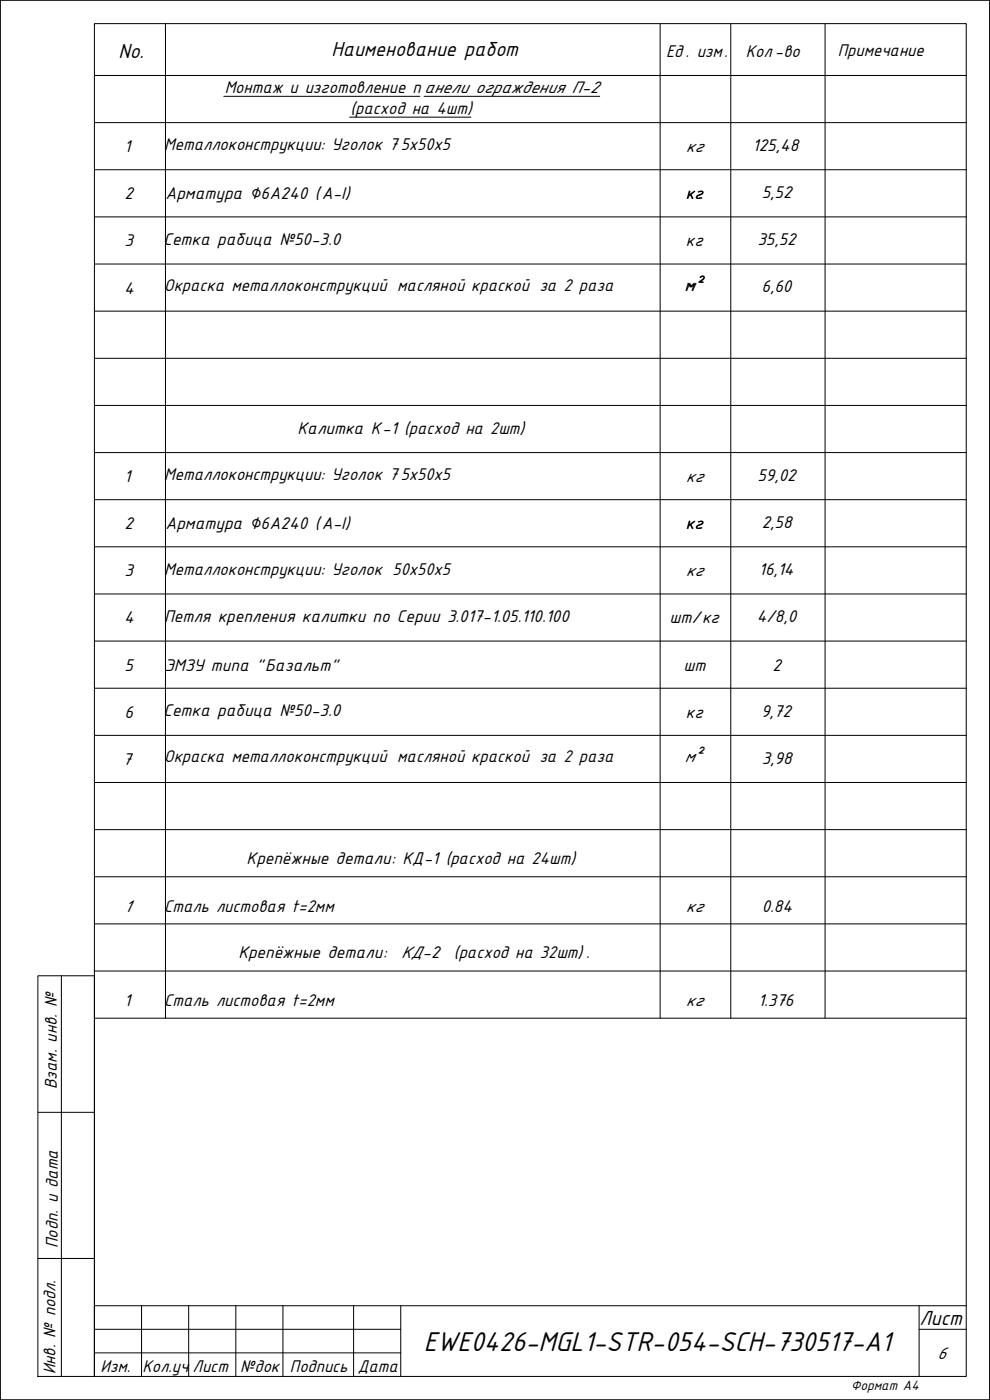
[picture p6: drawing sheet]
<svg xmlns="http://www.w3.org/2000/svg" width="210mm" height="297mm" viewBox="0 0 210 297" stroke-linecap="round" stroke-linejoin="round" font-family="sans-serif">
<defs><g id="words">
<text font-size="6.4" x="89.9" y="286.5">EWE0426-MGL1-STR-054-SCH-730517-A1</text>
<g font-size="4.8">
<text x="70.3" y="12">Наименование работ</text>
<text x="25.1" y="12.3">No.</text>
<text x="195" y="281.1">Лист</text>
</g>
<g font-size="4">
<text x="177.7" y="12">Примечание</text>
<text x="141.3" y="12.2">Ед . изм.</text>
<text x="158.2" y="12.1">Кол-во</text>
<text x="47.7" y="19.7">Монтаж и изготовление п анели ограждения П-2</text>
<text x="74.4" y="24.1">(расход на 4шт)</text>
<text x="34.8" y="31.9">Металлоконструкции: Уголок 7</text>
<text x="85" y="31.9">5x50х5</text>
<text x="34.8" y="61.8">Окраска металлоконструкций масляной краской за 2 раза</text>
<text x="34.8" y="101.9">Металлоконструкции: Уголок 7</text>
<text x="85" y="101.9">5x50х5</text>
<text x="34.8" y="121.9">Металлоконструкции: Уголок 50x50х5</text>
<text x="34.8" y="161.8">Окраска металлоконструкций масляной краской за 2 раза</text>
<text x="34.8" y="193.5">Сталь листовая t=2мм</text>
<text x="34.8" y="213.5">Сталь листовая t=2мм</text>
<text x="12" y="231.1" transform="rotate(-90 12 231.1)">Взам. инв. №</text>
<text x="12.3" y="264.7" transform="rotate(-90 12.3 264.7)">Подп. и дата</text>
<text x="11.8" y="291.5" transform="rotate(-90 11.8 291.5)">Инв. № подл.</text>
<text x="21.3" y="291.1">Изм.</text>
<text x="30.2" y="291.1">Кол.уч</text>
<text x="40.9" y="291.1">Лист</text>
<text x="51" y="291.1">№док</text>
<text x="61.5" y="291.1">Подпись</text>
<text x="75.9" y="291.1">Дата</text>
</g>
<g font-size="3.9">
<text x="26.3" y="32.3">1</text>
<text x="145.5" y="32.3">кг</text>
<text x="159.7" y="32">125,48</text>
<text x="26.4" y="42.3">2</text>
<text x="35.1" y="42.2">Арматура ∅6А240 (А-I)</text>
<text x="145.5" y="42.3">кг</text>
<text x="161.6" y="42">5,52</text>
<text x="26.4" y="52.3">3</text>
<text x="34.7" y="51.9">Сетка рабица №50-3.0</text>
<text x="145.5" y="52.3">кг</text>
<text x="160.7" y="52">35,52</text>
<text x="26.4" y="62.3">4</text>
<text x="145.2" y="61.7">м²</text>
<text x="161.6" y="62">6,60</text>
<text x="63.1" y="92">Калитка К-1 (расход на 2шт)</text>
<text x="26.3" y="102.3">1</text>
<text x="145.5" y="102.3">кг</text>
<text x="160.7" y="102">59,02</text>
<text x="26.4" y="112.3">2</text>
<text x="35.1" y="112.1">Арматура ∅6А240 (А-I)</text>
<text x="145.5" y="112.3">кг</text>
<text x="161.6" y="112">2,58</text>
<text x="26.4" y="122.3">3</text>
<text x="145.5" y="122.3">кг</text>
<text x="161" y="122">16,14</text>
<text x="34.8" y="131.9">Петля крепления калитки по Серии 3.017-1.05.110.100</text>
<text x="26.4" y="132.3">4</text>
<text x="142" y="132.3">шт/кг</text>
<text x="160.5" y="132">4/8,0</text>
<text x="26.4" y="142.3">5</text>
<text x="34.8" y="142.3">ЭМЗУ типа &quot;Базальт&quot;</text>
<text x="145" y="142.3">шт</text>
<text x="163.8" y="142.3">2</text>
<text x="26.4" y="152.3">6</text>
<text x="34.7" y="151.9">Сетка рабица №50-3.0</text>
<text x="145.5" y="152.3">кг</text>
<text x="161.4" y="152">9,72</text>
<text x="145.2" y="161.7">м²</text>
<text x="26.1" y="162.2">7</text>
<text x="161.6" y="162">3,98</text>
<text x="52.3" y="183.2">Крепёжные детали: КД-1 (расход на 24шт)</text>
<text x="26.3" y="193.5">1</text>
<text x="145.5" y="193.5">кг</text>
<text x="161.6" y="193.5">0.84</text>
<text x="50.6" y="203.2">Крепёжные детали:</text>
<text x="85.1" y="203.2">КД-2 (расход на 32шт) .</text>
<text x="26.3" y="213.5">1</text>
<text x="145.5" y="213.5">кг</text>
<text x="160.8" y="213.5">1.376</text>
<text x="198.8" y="288.3">6</text>
</g>
<text font-size="3.2" x="180.5" y="294.8">Формат А4</text>
</g></defs>
<!-- layer: 0 -->
<path d="M0 0h210v297h-210zM20 5h185v287h-185zM20 16h185M35.1 5v211M140 5.1v210.9M155 5.1v210.9M175 5.1v210.9M20 26h185M8 207h12v85h-12zM13 207v85M8 236h12M8 267h12" fill="none" stroke="#000" stroke-width=".21"/>
<!-- layer: ramka vnutr. -->
<path d="M30 277v15M40 277v15M50 277v15M60 277v15M75 277v15M85 277v15M195 277v15M205 277h-185v15M20 287h65M195 282h10" fill="none" stroke="#000" stroke-width=".21"/>
<path d="M20 282h65" fill="none" stroke="#000" stroke-width=".21"/>
<g fill="none" stroke="#000" stroke-width=".21">
<path d="M20 36h185M20 46h185M20 56h185M20 66h185M20 76h185M20 86h185M20 96h185M20 106h185M20 116h185M20 126h185M20 136h185M20 146h185"/>
<path d="M20 156h185M20 166h185M20 176h185M20 186h185M20 196h185M20 206h185M20 216h185"/>
</g>
<path d="M47.5 20.4h41.6M74.2 24.9h25.7M89.9 20.4h37.3" fill="none" stroke="#000" stroke-width=".21"/>
<!-- layer: pdf -->
<path d="M0 0h210v297h-210z" fill="none" stroke="#000" stroke-width=".21"/>
<use href="#words"/>
</svg>
